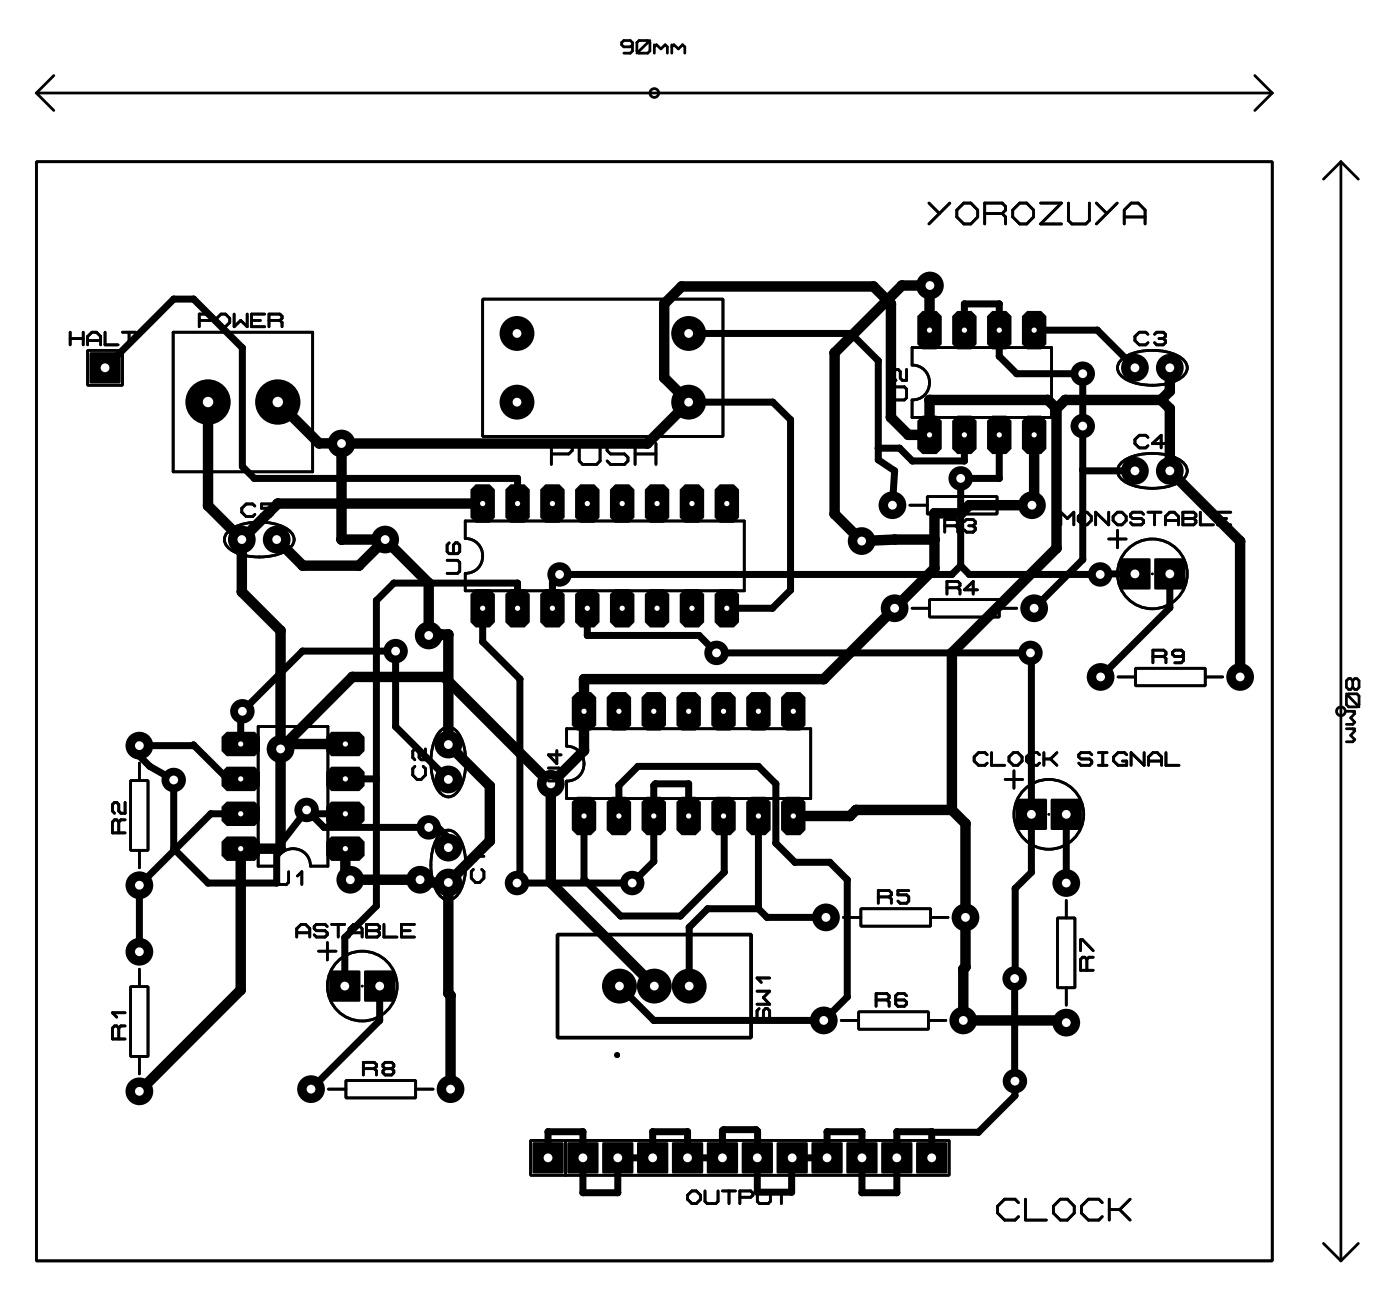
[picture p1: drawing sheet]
<svg xmlns="http://www.w3.org/2000/svg" width="102mm" height="95mm" viewBox="0 0 102 95" stroke-linecap="round" stroke-linejoin="round" font-family="sans-serif">
<g fill="#000">
<path d="M6.5 25.7h2.3v2.2h-2.3z" fill-rule="evenodd"/>
<path d="M34.6 35.2h1.1l.3 .4v2.1l-.3 .3h-1.1l-.3-.3v-2.1z" fill-rule="evenodd"/>
<path d="M37.2 35.2h1l.4 .4v2.1l-.4 .3h-1l-.4-.3v-2.1z" fill-rule="evenodd"/>
<path d="M39.7 35.2h1l.4 .4v2.1l-.4 .3h-1l-.4-.3v-2.1z" fill-rule="evenodd"/>
<path d="M42.3 35.2h1l.4 .4v2.1l-.4 .3h-1l-.4-.3v-2.1z" fill-rule="evenodd"/>
<path d="M44.8 35.2h1l.4 .4v2.1l-.4 .3h-1l-.4-.3v-2.1z" fill-rule="evenodd"/>
<path d="M47.3 35.2h1.1l.3 .4v2.1l-.3 .3h-1.1l-.3-.3v-2.1z" fill-rule="evenodd"/>
<path d="M49.9 35.2h1l.4 .4v2.1l-.4 .3h-1l-.4-.3v-2.1z" fill-rule="evenodd"/>
<path d="M52.4 35.2h1l.4 .4v2.1l-.4 .3h-1l-.4-.3v-2.1z" fill-rule="evenodd"/>
<path d="M67.2 30.2h1l.4 .4v2.1l-.4 .3h-1l-.4-.3v-2.1z" fill-rule="evenodd"/>
<path d="M67.2 22.6h1l.4 .4v2l-.4 .4h-1l-.4-.4v-2z" fill-rule="evenodd"/>
<path d="M69.7 30.2h1l.4 .4v2.1l-.4 .3h-1l-.4-.3v-2.1z" fill-rule="evenodd"/>
<path d="M69.3 23l.4-.4h1l.4 .4v2l-.4 .4h-1l-.4-.4z" fill-rule="evenodd"/>
<path d="M71.9 30.6l.4-.4h1l.4 .4v2.1l-.4 .3h-1l-.4-.3z" fill-rule="evenodd"/>
<path d="M72.3 22.6h1l.4 .4v2l-.4 .4h-1l-.4-.4v-2z" fill-rule="evenodd"/>
<path d="M74.8 30.2h1l.4 .4v2.1l-.4 .3h-1l-.4-.3v-2.1z" fill-rule="evenodd"/>
<path d="M74.4 23l.4-.4h1l.4 .4v2l-.4 .4h-1l-.4-.4z" fill-rule="evenodd"/>
<path d="M16.1 53.6l.4-.3h2l.4 .3v1.1l-.4 .3h-2l-.4-.3z" fill-rule="evenodd"/>
<path d="M16.5 55.8h2l.4 .4v1l-.4 .4h-2l-.4-.4v-1z" fill-rule="evenodd"/>
<path d="M16.1 58.7l.4-.4h2l.4 .4v1l-.4 .4h-2l-.4-.4z" fill-rule="evenodd"/>
<path d="M23.7 58.7l.4-.4h2.1l.3 .4v1l-.3 .4h-2.1l-.4-.4z" fill-rule="evenodd"/>
<path d="M24.1 55.8h2.1l.3 .4v1l-.3 .4h-2.1l-.4-.4v-1z" fill-rule="evenodd"/>
<path d="M23.7 53.6l.4-.3h2.1l.3 .3v1.1l-.3 .3h-2.1l-.4-.3z" fill-rule="evenodd"/>
<path d="M34.6 42.9h1.1l.3 .3v2.1l-.3 .4h-1.1l-.3-.4v-2.1z" fill-rule="evenodd"/>
<path d="M37.2 42.9h1l.4 .3v2.1l-.4 .4h-1l-.4-.4v-2.1z" fill-rule="evenodd"/>
<path d="M39.7 42.9h1l.4 .3v2.1l-.4 .4h-1l-.4-.4v-2.1z" fill-rule="evenodd"/>
<path d="M42 58h1l.4 .4v2l-.4 .4h-1l-.4-.4v-2z" fill-rule="evenodd"/>
<path d="M42 50.4h1l.4 .3v2.1l-.4 .4h-1l-.4-.4v-2.1z" fill-rule="evenodd"/>
<path d="M42.3 42.9h1l.4 .3v2.1l-.4 .4h-1l-.4-.4v-2.1z" fill-rule="evenodd"/>
<path d="M44.6 58h1l.4 .4v2l-.4 .4h-1l-.4-.4v-2z" fill-rule="evenodd"/>
<path d="M44.6 50.4h1l.4 .3v2.1l-.4 .4h-1l-.4-.4v-2.1z" fill-rule="evenodd"/>
<path d="M44.8 42.9h1l.4 .3v2.1l-.4 .4h-1l-.4-.4v-2.1z" fill-rule="evenodd"/>
<path d="M47.1 58h1l.4 .4v2l-.4 .4h-1l-.4-.4v-2z" fill-rule="evenodd"/>
<path d="M47.1 50.4h1l.4 .3v2.1l-.4 .4h-1l-.4-.4v-2.1z" fill-rule="evenodd"/>
<path d="M47.3 42.9h1.1l.3 .3v2.1l-.3 .4h-1.1l-.3-.4v-2.1z" fill-rule="evenodd"/>
<path d="M49.6 58h1.1l.3 .4v2l-.3 .4h-1.1l-.3-.4v-2z" fill-rule="evenodd"/>
<path d="M49.6 50.4h1.1l.3 .3v2.1l-.3 .4h-1.1l-.3-.4v-2.1z" fill-rule="evenodd"/>
<path d="M49.9 42.9h1l.4 .3v2.1l-.4 .4h-1l-.4-.4v-2.1z" fill-rule="evenodd"/>
<path d="M52.2 58h1l.4 .4v2l-.4 .4h-1l-.4-.4v-2z" fill-rule="evenodd"/>
<path d="M52.2 50.4h1l.4 .3v2.1l-.4 .4h-1l-.4-.4v-2.1z" fill-rule="evenodd"/>
<path d="M52.4 42.9h1l.4 .3v2.1l-.4 .4h-1l-.4-.4v-2.1z" fill-rule="evenodd"/>
<path d="M54.7 58h1l.4 .4v2l-.4 .4h-1l-.4-.4v-2z" fill-rule="evenodd"/>
<path d="M54.7 50.4h1l.4 .3v2.1l-.4 .4h-1l-.4-.4v-2.1z" fill-rule="evenodd"/>
<path d="M57.3 58h1l.4 .4v2l-.4 .4h-1l-.4-.4v-2z" fill-rule="evenodd"/>
<path d="M57.3 50.4h1l.4 .3v2.1l-.4 .4h-1l-.4-.4v-2.1z" fill-rule="evenodd"/>
<path d="M74 58.2h2.2v2.2h-2.2z" fill-rule="evenodd"/>
<path d="M76.5 58.2h2.3v2.2h-2.3z" fill-rule="evenodd"/>
<path d="M81.5 40.7h2.3v2.2h-2.3z" fill-rule="evenodd"/>
<path d="M84.1 40.7h2.2v2.2h-2.2z" fill-rule="evenodd"/>
<path d="M16.1 61.3l.4-.4h2l.4 .4v1l-.4 .4h-2l-.4-.4z" fill-rule="evenodd"/>
<path d="M23.7 61.3l.4-.4h2.1l.3 .4v1l-.3 .4h-2.1l-.4-.4z" fill-rule="evenodd"/>
<path d="M24 70.7h2.2v2.2h-2.2z" fill-rule="evenodd"/>
<path d="M26.5 70.7h2.3v2.2h-2.3z" fill-rule="evenodd"/>
<path d="M38.8 83.2h2.2v2.2h-2.2z" fill-rule="evenodd"/>
<path d="M41.3 83.2h2.3v2.2h-2.3z" fill-rule="evenodd"/>
<path d="M43.9 83.2h2.2v2.2h-2.2z" fill-rule="evenodd"/>
<path d="M46.4 83.2h2.2v2.2h-2.2z" fill-rule="evenodd"/>
<path d="M49 83.2h2.2v2.2h-2.2z" fill-rule="evenodd"/>
<path d="M51.5 83.2h2.2v2.2h-2.2z" fill-rule="evenodd"/>
<path d="M54 83.2h2.3v2.2h-2.3z" fill-rule="evenodd"/>
<path d="M56.6 83.2h2.2v2.2h-2.2z" fill-rule="evenodd"/>
<path d="M59.1 83.2h2.2v2.2h-2.2z" fill-rule="evenodd"/>
<path d="M61.7 83.2h2.2v2.2h-2.2z" fill-rule="evenodd"/>
<path d="M64.2 83.2h2.2v2.2h-2.2z" fill-rule="evenodd"/>
<path d="M66.7 83.2h2.3v2.2h-2.3z" fill-rule="evenodd"/>
<circle cx="12.6" cy="21.8" r=".25"/>
<circle cx="14.1" cy="21.8" r=".25"/>
<circle cx="15.1" cy="29.3" r="1.65"/>
<circle cx="15.1" cy="36.8" r=".38"/>
<circle cx="17.6" cy="39.3" r="1.01"/>
<circle cx="17.6" cy="25.3" r=".25"/>
<circle cx="17.6" cy="33.9" r=".25"/>
<circle cx="18.5" cy="34.8" r=".25"/>
<circle cx="20.1" cy="39.3" r="1.01"/>
<circle cx="20.2" cy="29.3" r="1.65"/>
<circle cx="20.2" cy="36.6" r=".38"/>
<circle cx="23.2" cy="32.3" r=".38"/>
<circle cx="24.9" cy="32.3" r="1.01"/>
<circle cx="24.9" cy="39.3" r=".38"/>
<circle cx="24.9" cy="32.3" r=".38"/>
<circle cx="28" cy="39.3" r="1.01"/>
<circle cx="37.6" cy="24.3" r="1.27"/>
<circle cx="37.6" cy="29.3" r="1.27"/>
<circle cx="37.7" cy="34.8" r=".25"/>
<circle cx="47.1" cy="32.3" r=".38"/>
<circle cx="48.4" cy="22.1" r=".38"/>
<circle cx="48.4" cy="27.5" r=".38"/>
<circle cx="49.6" cy="20.8" r=".38"/>
<circle cx="50.1" cy="24.3" r="1.27"/>
<circle cx="50.1" cy="29.3" r="1.27"/>
<circle cx="56.3" cy="29.3" r=".25"/>
<circle cx="57.6" cy="30.5" r=".25"/>
<circle cx="60.8" cy="37.4" r=".38"/>
<circle cx="60.8" cy="25.7" r=".38"/>
<circle cx="62" cy="24.3" r=".25"/>
<circle cx="62.7" cy="39.4" r="1.01"/>
<circle cx="63.6" cy="20.8" r=".38"/>
<circle cx="64" cy="33.5" r=".25"/>
<circle cx="64" cy="32.6" r=".25"/>
<circle cx="64" cy="26.3" r=".25"/>
<circle cx="64.9" cy="30.4" r=".38"/>
<circle cx="64.9" cy="22.1" r=".38"/>
<circle cx="65" cy="36.8" r="1.01"/>
<circle cx="65.1" cy="39.3" r=".38"/>
<circle cx="65.1" cy="34.3" r=".25"/>
<circle cx="65.5" cy="32.6" r=".25"/>
<circle cx="65.7" cy="20.8" r=".38"/>
<circle cx="66.1" cy="31.6" r=".38"/>
<circle cx="66.4" cy="33.5" r=".25"/>
<circle cx="67.7" cy="29.1" r=".38"/>
<circle cx="67.7" cy="20.8" r=".38"/>
<circle cx="67.7" cy="20.8" r="1.01"/>
<circle cx="68" cy="39.3" r=".38"/>
<circle cx="68" cy="37.4" r=".38"/>
<circle cx="70" cy="34.8" r=".89"/>
<circle cx="70" cy="37.4" r=".38"/>
<circle cx="70.2" cy="22.1" r=".25"/>
<circle cx="70.2" cy="33.5" r=".25"/>
<circle cx="70.6" cy="36.8" r=".38"/>
<circle cx="72.8" cy="22.1" r=".25"/>
<circle cx="72.8" cy="34.8" r=".25"/>
<circle cx="72.8" cy="25.9" r=".25"/>
<circle cx="74" cy="27.2" r=".25"/>
<circle cx="75.1" cy="36.8" r="1.01"/>
<circle cx="75.3" cy="36.6" r=".38"/>
<circle cx="76.3" cy="29.1" r=".38"/>
<circle cx="76.9" cy="29.7" r=".38"/>
<circle cx="76.9" cy="39.9" r=".38"/>
<circle cx="77.6" cy="29.1" r=".38"/>
<circle cx="78.8" cy="27.2" r=".89"/>
<circle cx="78.8" cy="31" r=".89"/>
<circle cx="78.8" cy="34.2" r=".25"/>
<circle cx="78.9" cy="34.3" r=".25"/>
<circle cx="79.9" cy="24" r=".25"/>
<circle cx="82.6" cy="34.3" r="1.01"/>
<circle cx="82.6" cy="26.8" r="1.01"/>
<circle cx="84.5" cy="29.1" r=".38"/>
<circle cx="85.2" cy="26.8" r="1.01"/>
<circle cx="85.2" cy="34.3" r="1.01"/>
<circle cx="85.2" cy="28.5" r=".38"/>
<circle cx="85.2" cy="29.7" r=".38"/>
<circle cx="90.3" cy="39.4" r=".38"/>
<circle cx="10.1" cy="54.3" r="1.01"/>
<circle cx="10.1" cy="55" r=".25"/>
<circle cx="10.9" cy="55.8" r=".25"/>
<circle cx="12.6" cy="56.8" r=".89"/>
<circle cx="14" cy="54.3" r=".25"/>
<circle cx="14.1" cy="54.2" r=".25"/>
<circle cx="15.3" cy="59.2" r=".25"/>
<circle cx="16.6" cy="56.7" r=".25"/>
<circle cx="17.5" cy="51.9" r=".25"/>
<circle cx="17.6" cy="43.1" r=".38"/>
<circle cx="17.6" cy="51.8" r=".89"/>
<circle cx="20.4" cy="54.5" r="1.01"/>
<circle cx="20.4" cy="45.9" r=".38"/>
<circle cx="20.8" cy="54.1" r=".38"/>
<circle cx="22" cy="47.4" r=".25"/>
<circle cx="22" cy="41.2" r=".38"/>
<circle cx="22.3" cy="59" r=".89"/>
<circle cx="22.6" cy="59.2" r=".25"/>
<circle cx="25.7" cy="49.3" r=".38"/>
<circle cx="26.1" cy="41.2" r=".38"/>
<circle cx="27.4" cy="43.7" r=".25"/>
<circle cx="27.4" cy="56.7" r=".25"/>
<circle cx="28.7" cy="42.4" r=".25"/>
<circle cx="28.8" cy="47.4" r=".89"/>
<circle cx="28.8" cy="52.9" r=".25"/>
<circle cx="31.2" cy="46.3" r="1.01"/>
<circle cx="31.2" cy="42.4" r=".38"/>
<circle cx="32" cy="46.2" r=".38"/>
<circle cx="32.1" cy="46.2" r=".38"/>
<circle cx="32.3" cy="49.3" r=".38"/>
<circle cx="32.6" cy="54.2" r="1.01"/>
<circle cx="32.6" cy="56.7" r="1.01"/>
<circle cx="32.6" cy="46.2" r=".38"/>
<circle cx="35.1" cy="46.7" r=".25"/>
<circle cx="35.7" cy="57.2" r=".38"/>
<circle cx="37.7" cy="42.4" r=".25"/>
<circle cx="37.9" cy="49.4" r=".25"/>
<circle cx="40.1" cy="57.1" r="1.01"/>
<circle cx="40.2" cy="42.3" r=".25"/>
<circle cx="40.7" cy="41.8" r=".89"/>
<circle cx="42.5" cy="54.6" r=".38"/>
<circle cx="42.5" cy="49.4" r=".38"/>
<circle cx="42.8" cy="46.2" r=".25"/>
<circle cx="45.1" cy="57.2" r=".25"/>
<circle cx="46.5" cy="55.8" r=".25"/>
<circle cx="47.6" cy="57.2" r=".25"/>
<circle cx="47.7" cy="57" r=".25"/>
<circle cx="50.1" cy="57" r=".25"/>
<circle cx="50.9" cy="46.2" r=".25"/>
<circle cx="52.2" cy="47.5" r=".89"/>
<circle cx="52.7" cy="59.4" r=".25"/>
<circle cx="55.2" cy="55.8" r=".25"/>
<circle cx="56.2" cy="44.3" r=".25"/>
<circle cx="56.5" cy="57" r=".25"/>
<circle cx="57.6" cy="42.9" r=".25"/>
<circle cx="60" cy="49.4" r=".38"/>
<circle cx="61.9" cy="59.4" r=".38"/>
<circle cx="62.3" cy="58.9" r=".38"/>
<circle cx="65.1" cy="44.3" r="1.01"/>
<circle cx="68" cy="41.4" r=".38"/>
<circle cx="69.3" cy="58.9" r=".38"/>
<circle cx="69.3" cy="47.5" r=".38"/>
<circle cx="69.3" cy="41.8" r=".25"/>
<circle cx="70" cy="41.2" r=".25"/>
<circle cx="70.3" cy="59.9" r=".38"/>
<circle cx="70.6" cy="41.8" r=".25"/>
<circle cx="75" cy="47.5" r=".89"/>
<circle cx="75.1" cy="47.6" r=".25"/>
<circle cx="75.3" cy="44.3" r="1.01"/>
<circle cx="78.8" cy="40.7" r=".25"/>
<circle cx="80.1" cy="41.8" r=".89"/>
<circle cx="80.1" cy="49.3" r="1.01"/>
<circle cx="80.1" cy="41.8" r=".25"/>
<circle cx="85.2" cy="44.2" r=".25"/>
<circle cx="90.3" cy="49.3" r="1.01"/>
<circle cx="10.1" cy="64.4" r="1.01"/>
<circle cx="10.1" cy="69.3" r="1.01"/>
<circle cx="10.1" cy="79.4" r="1.01"/>
<circle cx="12.6" cy="61.8" r=".25"/>
<circle cx="15.1" cy="64.3" r=".25"/>
<circle cx="17.5" cy="72" r=".38"/>
<circle cx="20.1" cy="64.3" r=".25"/>
<circle cx="20.1" cy="61.8" r=".25"/>
<circle cx="20.4" cy="61.8" r=".38"/>
<circle cx="22.6" cy="79.3" r="1.01"/>
<circle cx="23.6" cy="60.2" r=".25"/>
<circle cx="25.1" cy="68.2" r=".25"/>
<circle cx="25.1" cy="63.7" r=".38"/>
<circle cx="25.5" cy="64" r="1.01"/>
<circle cx="27.4" cy="65.9" r=".25"/>
<circle cx="27.6" cy="74.3" r=".25"/>
<circle cx="30.6" cy="64" r="1.01"/>
<circle cx="30.8" cy="64.2" r=".38"/>
<circle cx="31.2" cy="60.2" r=".89"/>
<circle cx="31.2" cy="60.2" r=".76"/>
<circle cx="31.9" cy="60.2" r=".25"/>
<circle cx="32.6" cy="64.2" r="1.01"/>
<circle cx="32.6" cy="61.7" r="1.01"/>
<circle cx="32.6" cy="72.3" r=".38"/>
<circle cx="32.6" cy="61" r=".25"/>
<circle cx="32.8" cy="79.3" r="1.01"/>
<circle cx="32.8" cy="72.4" r=".38"/>
<circle cx="35.7" cy="61.2" r=".38"/>
<circle cx="37.6" cy="64.3" r=".89"/>
<circle cx="37.9" cy="64.1" r=".25"/>
<circle cx="40.1" cy="64.2" r=".38"/>
<circle cx="42.5" cy="64" r=".25"/>
<circle cx="45.1" cy="71.8" r="1.27"/>
<circle cx="45.2" cy="66.7" r=".25"/>
<circle cx="46" cy="64.3" r=".25"/>
<circle cx="46" cy="64.3" r=".89"/>
<circle cx="47.6" cy="74.3" r=".25"/>
<circle cx="47.6" cy="62.7" r=".25"/>
<circle cx="47.6" cy="71.8" r="1.27"/>
<circle cx="49.5" cy="66.7" r=".25"/>
<circle cx="50.2" cy="71.8" r="1.27"/>
<circle cx="50.2" cy="67.5" r=".25"/>
<circle cx="51.5" cy="66.1" r=".25"/>
<circle cx="52.7" cy="63.5" r=".25"/>
<circle cx="55.2" cy="66.1" r=".25"/>
<circle cx="55.9" cy="66.8" r=".25"/>
<circle cx="56.5" cy="61.4" r=".25"/>
<circle cx="57.9" cy="62.8" r=".25"/>
<circle cx="60" cy="74.3" r="1.01"/>
<circle cx="60.1" cy="66.8" r="1.01"/>
<circle cx="60.4" cy="62.8" r=".25"/>
<circle cx="61.7" cy="64" r=".25"/>
<circle cx="61.7" cy="72.6" r=".25"/>
<circle cx="70.1" cy="74.3" r="1.01"/>
<circle cx="70.1" cy="70.5" r=".38"/>
<circle cx="70.3" cy="66.8" r="1.01"/>
<circle cx="70.3" cy="70.4" r=".38"/>
<circle cx="73.9" cy="71.2" r=".89"/>
<circle cx="73.9" cy="78.7" r=".25"/>
<circle cx="73.9" cy="78.7" r=".89"/>
<circle cx="73.9" cy="79.7" r=".25"/>
<circle cx="73.9" cy="64.7" r=".25"/>
<circle cx="73.9" cy="71.2" r=".25"/>
<circle cx="75.1" cy="63.5" r=".25"/>
<circle cx="77.5" cy="74.3" r=".38"/>
<circle cx="77.6" cy="64.3" r="1.01"/>
<circle cx="77.6" cy="74.4" r="1.01"/>
<circle cx="39.9" cy="82.4" r=".25"/>
<circle cx="42.5" cy="86.8" r=".25"/>
<circle cx="42.5" cy="82.4" r=".25"/>
<circle cx="45" cy="86.8" r=".25"/>
<circle cx="45" cy="84.3" r=".25"/>
<circle cx="47.5" cy="84.3" r=".25"/>
<circle cx="47.5" cy="82.4" r=".25"/>
<circle cx="50.1" cy="82.4" r=".25"/>
<circle cx="50.1" cy="84.3" r=".25"/>
<circle cx="52.6" cy="82.3" r=".25"/>
<circle cx="52.7" cy="82.2" r=".25"/>
<circle cx="55.1" cy="82.2" r=".25"/>
<circle cx="55.2" cy="86.8" r=".25"/>
<circle cx="55.2" cy="82.3" r=".25"/>
<circle cx="55.2" cy="84.3" r=".25"/>
<circle cx="57.7" cy="84.3" r=".25"/>
<circle cx="57.7" cy="86.8" r=".25"/>
<circle cx="60.2" cy="84.3" r=".25"/>
<circle cx="60.2" cy="82.4" r=".25"/>
<circle cx="62.8" cy="82.4" r=".25"/>
<circle cx="62.8" cy="86.8" r=".25"/>
<circle cx="65.3" cy="82.4" r=".25"/>
<circle cx="65.3" cy="86.8" r=".25"/>
<circle cx="67.9" cy="82.4" r=".25"/>
<circle cx="71.3" cy="82.4" r=".25"/>
</g>
<g fill="none" stroke="#000" stroke-width=".2">
<path d="M2.6 11.8h90v80h-90zM67.6 14.8l.8 .7M69.2 14.8l-1.6 1.5M69.7 15.3l.5-.5h.5l.5 .5v.5l-.5 .5h-.5l-.5-.5zM71.7 15.5h1.3M73 15.5l.2-.2v-.3l-.2-.2h-1.3v1.5M73 15.5l.2 .3v.5M74.3 14.8h.5l.5 .5v.5l-.5 .5h-.5l-.6-.5v-.5zM75.8 14.8h1.5l-1.5 1.5h1.5M77.8 14.8v1.2l.3 .3h1l.2-.3v-1.2M79.8 14.8l.8 .7M81.4 14.8l-1.6 1.5"/>
<path d="M81.9 16.3v-1l.5-.5h.5l.5 .5v1M81.9 15.8h1.5M5.1 24.6h1M5.1 24.2v.9M6.1 24.2v.9M6.4 25.5h2.5v2.5h-2.5zM6.4 25.1v-.6l.3-.3h.3l.3 .3v.6M6.4 24.8h.9M7.6 24.2v.9h1M8.9 24.2h1M9.4 24.2v.9M12.6 24.2h10.2v10.1h-10.2z"/>
<path d="M14.5 23.3h.8l.2-.1v-.2l-.2-.1h-.8v.9M15.8 23.2l.3-.3h.3l.3 .3v.3l-.3 .3h-.3l-.3-.3zM16.7 38.6a4.2 4.2 0 0 1 4.4 0 .78 .78 0 0 1 0 1.3 4.2 4.2 0 0 1-4.4 0 .78 .78 0 0 1 0-1.3zM17 22.9v.9l.5-.5 .5 .5v-.9M18.3 23.3h.7M18.6 36.8l-.2-.1h-.5l-.3 .3v.3l.3 .3h.5l.2-.2M19.3 22.9h-1v.9h1M19.6 23.3h.8M19.8 36.7h-.8v.3h.7l.1 .1v.3l-.1 .2h-.5l-.2-.2M20.4 23.3l.1-.1v-.2l-.1-.1h-.8v.9M20.4 23.3l.1 .2v.3M32.7 39.5l-.1 .2v.4l.1 .2h.6l.2-.2v-.4l-.2-.2h-.1l-.2 .2v.6"/>
<path d="M33.9 37.9h20.3v5.1h-20.3v-1.3a1.27 1.27 0 0 0 1.2-1.2 1.27 1.27 0 0 0-1.2-1.3zM35.1 21.8h17.5v10h-17.5zM40.1 33h1.3l.3-.2v-.3l-.3-.2h-1.3v1.5M42.2 32.3v1.2l.2 .3h1l.3-.3v-1.2M45.7 32.5l-.2-.2h-1l-.3 .2v.3l.3 .2h1l.2 .3v.2l-.2 .3h-1l-.3-.3M46.2 33h1.6M46.2 32.3v1.5M47.8 32.3v1.5M65.1 28.2h.8l.1 .1v.6l-.1 .2h-.8M66 26.9v.8h-.3l-.1-.2v-.5l-.2-.1h-.2l-.1 .1v.5l.1 .2M66.3 36.8h1.2M66.4 25.3h10.2v5.1h-10.2v-1.3a1.27 1.27 0 0 0 1.3-1.3 1.27 1.27 0 0 0-1.3-1.2z"/>
<path d="M67.5 36.1h5.1v1.3h-5.1zM68.8 38.3h.8M69.6 38.3l.1-.2v-.1l-.1-.2h-.8v.9M69.6 38.3l.1 .1v.3M70.2 38l.2-.2h.5l.1 .2v.1l-.1 .2M70.5 38.3h.4M70.9 38.3l.1 .1v.2l-.1 .1h-.5l-.2-.1M72.6 36.8h1.3M77.2 38.2v-.9l.5 .4 .5-.4v.9M78.5 37.6l.3-.3h.4l.3 .3v.3l-.3 .3h-.4l-.3-.3zM80.7 39.2h1.3M80.7 37.3v.9l-.9-.9v.9"/>
<path d="M81.1 37.6l.3-.3h.3l.3 .3v.3l-.3 .3h-.3l-.3-.3zM81.4 38.6v1.3M81.7 26.1a4.2 4.2 0 0 1 4.4 0 .78 .78 0 0 1 0 1.3 4.2 4.2 0 0 1-4.4 0 .78 .78 0 0 1 0-1.3zM81.7 33.6a4.2 4.2 0 0 1 4.4 0 .78 .78 0 0 1 0 1.3 4.2 4.2 0 0 1-4.4 0 .78 .78 0 0 1 0-1.3zM83.3 37.4l-.2-.1h-.6l-.2 .1v.2l.2 .1h.6l.2 .2v.1l-.2 .2h-.6l-.2-.2M83.6 24.3l-.2-.1h-.4l-.4 .3v.3l.4 .3h.4l.2-.2M83.6 31.8l-.2-.1h-.4l-.4 .3v.3l.4 .3h.4l.2-.2M83.6 37.3h.9M84.1 24.3l.1-.1h.5l.2 .1v.2l-.2 .1M84.1 37.3v.9M84.4 24.6h.3M84.7 24.6l.2 .2v.1l-.2 .2h-.5l-.1-.2"/>
<path d="M84.9 38.2v-.6l.3-.3h.3l.3 .3v.6M84.9 32.3h-1l.7-.6v.9M84.9 37.9h.9M86.1 37.3h.8l.2 .1v.2l-.2 .1 .2 .2v.1l-.2 .2h-.8zM86.1 37.7h.8M87.4 37.3v.9h1M88.7 37.7h.6M89.6 37.3h-.9v.9h.9M8.6 59.8l-.1-.1h-.2l-.1 .1v.8h.9M8.6 59.8v.8M9.1 58.4v.8h-.3l-.2-.2v-.4l-.1-.2h-.2l-.1 .2v.4l.1 .2M9.1 59.7h-.3l-.2 .1"/>
<path d="M9.5 56.8h1.3v5.1h-1.3zM10.1 55.5v1.3M18.8 52.9h5.1v10.1h-1.3a1.27 1.27 0 0 0-1.3-1.2 1.27 1.27 0 0 0-1.2 1.2h-1.3zM30.2 55.8l-.1 .1v.5l.3 .3h.3l.3-.3v-.5l-.2-.1M31 54.5v.8h-.3l-.2-.2v-.4l-.1-.2h-.2l-.1 .2v.4l.1 .2M32 53.3a.78 .78 0 0 1 1.3 0 4.2 4.2 0 0 1 0 4.4 .78 .78 0 0 1-1.3 0 4.2 4.2 0 0 1 0-4.4zM32.6 40.8h.7l.2 .1v.7l-.2 .1h-.7M39.9 55.9h.8l.2 .2v.6l-.2 .1h-.8M40.5 54.6v1l-.6-.7h1M41.3 53h17.7v5.1h-17.7v-1.3a1.27 1.27 0 0 0 1.2-1.2 1.27 1.27 0 0 0-1.2-1.3zM66.4 44.3h1.3M67.7 43.6h5.1v1.3h-5.1z"/>
<path d="M69 42.8h.7M69.7 42.8l.2-.2v-.1l-.2-.2h-.7v.9M69.7 42.8l.2 .1v.3M71.2 42.9h-1l.7-.6v.9M71.9 54.9l-.2-.1h-.4l-.4 .3v.3l.4 .3h.4l.2-.2M72.2 54.8v.9h1M72.8 44.3h1.2M73.2 56.7h1.3M73.5 55.1l.3-.3h.3l.3 .3v.3l-.3 .3h-.3l-.3-.3zM73.8 56.1v1.3M75.7 54.9l-.2-.1h-.4l-.4 .3v.3l.4 .3h.4l.2-.2M76 54.8v.9"/>
<path d="M76 55.2h.5M76.4 59.3h.1M76.5 55.2l.5 .5M77 54.8l-.5 .4M79.5 54.9l-.2-.1h-.6l-.1 .1v.2l.1 .1h.6l.2 .2v.1l-.2 .2h-.6l-.1-.2M80 55.7h.6M80 54.8h.6M80.3 54.8v.9M81.4 49.3h1.3M82 54.9l-.1-.1h-.5l-.3 .3v.3l.3 .3h.6v-.3h-.3M82.7 48.6h5.1v1.3h-5.1zM83.3 54.8v.9l-.9-.9v.9"/>
<path d="M83.6 55.7v-.6l.4-.3h.3l.3 .3v.6M83.6 55.4h1M83.9 41.8h.1M84 47.8h.7M84.7 47.8l.2-.2v-.1l-.2-.2h-.7v.9M84.7 47.8l.2 .1v.3M84.9 54.8v.9h1M86.2 47.6l-.2 .2h-.5l-.1-.2v-.1l.1-.2h.5l.2 .2v.6l-.2 .1h-.5M87.8 49.3h1.2M8.6 74.8l-.1-.1h-.2l-.1 .1v.8h.9M8.6 74.8v.8M9.1 74.7h-.3l-.2 .1"/>
<path d="M9.1 73.7h-.9l.3 .3M9.5 71.8h1.3v5.1h-1.3zM10.1 61.9v1.3M10.1 70.5v1.3M10.1 76.9v1.3M20.1 63.4v.8l.1 .2h.7l.1-.2v-.8M21.6 68.2v-.6l.3-.3h.3l.4 .3v.6M21.6 67.9h1M21.7 63.8l.3-.4v1M23.2 69.2h1.3M23.8 67.4l-.1-.1h-.7l-.1 .1v.2l.1 .1h.7l.1 .2v.1l-.1 .2h-.7l-.1-.2M23.8 68.6v1.3"/>
<path d="M23.9 79.3h1.3M24.1 67.3h1M24.6 67.3v.9M25.2 78.6h5.1v1.3h-5.1zM25.4 68.2v-.6l.3-.3h.4l.3 .3v.6M25.4 67.9h1M26.4 71.8h.1M26.5 77.8h.7M26.7 67.3h.8l.1 .1v.2l-.1 .1 .1 .2v.1l-.1 .2h-.8zM26.7 67.7h.8M27.2 77.8l.2-.2v-.1l-.2-.2h-.7v.9M27.2 77.8l.2 .1v.3"/>
<path d="M28 67.3v.9h.9M28 77.8l-.1-.2v-.1l.1-.2h.5l.2 .2v.1l-.2 .2M28 77.8h.5M28 77.8l-.1 .1v.2l.1 .1h.5l.2-.1v-.2l-.2-.1M29.2 67.7h.7M30.2 67.3h-1v.9h1M30.3 79.3h1.2M32 60.8a.78 .78 0 0 1 1.3 0 4.2 4.2 0 0 1 0 4.4 .78 .78 0 0 1-1.3 0 4.2 4.2 0 0 1 0-4.4zM34.5 63.3l-.2 .1v.5l.3 .3h.3l.3-.3v-.5l-.1-.1M35.2 62.3h-.9l.3 .3M55.1 72.1h.9l-.4 .5 .4 .5h-.9M55.3 73.4l-.2 .2v.6l.2 .2h.1l.2-.2v-.6l.1-.2h.2l.1 .2v.6l-.1 .2"/>
<path d="M56 71.2h-.9l.3 .3M61.3 74.3h1.2M61.4 66.8h1.3M62.5 73.6h5.1v1.3h-5.1zM62.7 66.1h5.1v1.3h-5.1zM63.8 72.8h.8M64 65.3h.7M64.6 72.8l.1-.2v-.1l-.1-.2h-.8v.9M64.6 72.8l.1 .1v.3M64.7 65.3l.2-.2v-.1l-.2-.2h-.7v.9M64.7 65.3l.2 .1v.3M66 72.5l-.1-.2h-.5l-.2 .2v.6l.2 .1h.5l.1-.1v-.2l-.1-.1h-.7"/>
<path d="M66.2 64.8h-.8v.3h.6l.2 .2v.3l-.2 .1h-.5l-.1-.1M67.6 74.3h1.3M67.8 66.8h1.2M77 66.8h1.3v5.1h-1.3zM77.6 65.5v1.3M77.6 71.9v1.3M78.7 69.2v-.8h.1l.8 .8M79.1 69.8l-.1-.1h-.2l-.1 .1v.8h.9M79.1 69.8v.8M79.6 69.7h-.3l-.2 .1M38.6 83h30.5v2.5h-30.5zM41.2 83v2.5"/>
<path d="M50.1 87l.3-.3h.3l.3 .3v.3l-.3 .3h-.3l-.3-.3zM51.3 86.7v.7l.2 .2h.6l.2-.2v-.7M52.6 86.7h1M53.1 86.7v.9M53.9 87.1h.8l.1-.1v-.2l-.1-.1h-.8v.9M55.1 86.7v.7l.2 .2h.6l.2-.2v-.7M56.4 86.7h1M56.9 86.7v.9M74.2 87.5l-.3-.2h-.7l-.6 .5v.5l.6 .5h.7l.3-.3M74.7 87.3v1.5h1.5M76.7 87.8l.5-.5h.5l.5 .5v.5l-.5 .5h-.5l-.5-.5zM80.3 87.5l-.3-.2h-.7l-.6 .5v.5l.6 .5h.7l.3-.3"/>
<path d="M80.8 87.3v1.5M80.8 88h.7M81.5 88l.8 .8M82.3 87.3l-.8 .7"/>
<circle cx="76.4" cy="59.3" r="2.54"/>
<circle cx="83.9" cy="41.8" r="2.54"/>
<circle cx="26.4" cy="71.8" r="2.54"/>
</g>
<g fill="none" stroke="#000" stroke-width=".25">
<path d="M40.6 68h14.1v7.5h-14.1z"/>
<circle cx="44.9" cy="76.8" r=".09"/>
</g>
<g fill="none" stroke="#000" stroke-width=".51">
<path d="M7.6 26.8l5-5h1.5l3.5 3.5v8.6l.9 .9h19.2v1.8M50.1 24.3h11.9l2 2v7.2l1.1 .8-.1 2.5M50.1 29.3h6.2l1.3 1.2v12.4l-1.4 1.4h-3.3M70.2 24v-1.9h2.6v3.8l1.2 1.3h4.8v13.5l-3.5 3.6M70.2 31.6v1.9h-3.8l-.9-.9h-1.5M72.8 31.6v3.2h-2.8v6.4M75.3 24h4.6l2.7 2.8M78.8 34.2l.1 .1h3.7M17.5 56.7h-.9l-2.5-2.5-4 .1v.7l.8 .8 1.7 1v5l2.5 2.5h5v-2.5l2.2-2.9 1.3 1.3h8.3l.7 .8v.7M17.5 54.1v-2.2l4.5-4.5h6.8v5.5l3.8 3.8M17.5 59.2h-2.2l-5.2 5.2v4.9M22.6 59.2h2.5"/>
<path d="M25.1 56.7h2.3M35.1 44.3v2.4l2.8 2.7v14.7l-.3 .2h8.4l1.6-1.6v-5.5l.1-.2h2.4v2.4M37.7 44.3v-1.9h-9l-1.3 1.3v22.2l-2.3 2.3v3.6M42.5 59.4v4.6l2.7 2.7h4.3l3.2-3.2v-4.1M42.8 44.3v1.9h8.1l1.3 1.3h22.8l.1 .1v15.9l-1.2 1.2v15l-2.7 2.7h-3.4M45.1 59.4v-2.2l1.4-1.4h8.7l1.3 1.2v4.4l1.4 1.4h2.5l1.3 1.2v8.6l-1.7 1.7h-12.4l-2.5-2.5M55.2 59.4v6.7M70 41.2l.6 .6h12M70 41.2l-.7 .6h-28.6l-.5 .5v2M77.6 59.3v5M85.2 41.8v2.4l-5.1 5.1M27.6 71.8v2.5l-5 5"/>
<path d="M55.2 66.1h-3.7l-1.3 1.4v4.3M55.2 66.1l.7 .7h4.2M67.8 82.4h-2.5v4.4h-2.5v-4.4h-2.6v1.9h-2.5l-.1 2.5h-2.5l.1-4.5-.2-.1h-2.3l-.1 .1v2h-2.5v-1.9h-2.6v1.9h-2.5v2.5h-2.6v-4.4h-2.5v1.9M67.8 82.4v1.9"/>
</g>
<g fill="none" stroke="#000" stroke-width=".76">
<path d="M15.1 29.3v7.5l2.5 2.5M17.6 39.3v3.8l2.8 2.8v15.9h-2.9v10.2l-7.4 7.4M20.1 39.3l1.9 1.9h4.1l1.9-1.9M20.2 29.3l3 3h23.9l3-3-1.7-1.8v-5.4l1.2-1.3h14l1.3 1.3v8.3l1.2 1.2h1.6v-2.5h8.6l.6 .6M24.9 32.3v7h3.1M28 39.3l3.2 3.1v3.8h1.4v8l3.1 3v4l-3.1 3M35.1 36.6h-14.9l-2.6 2.7M67.7 24v-3.2h-2l-4.9 4.9v11.7l1.9 2 2.4-.1h2.9M75.3 31.6v5l-.2 .2h-4.5l-.6 .6h-2v4l-8 8h-17.5v5.2l-2.4 2.4M76.9 29.7v10.2l-7.6 7.6v11.4M84.5 29.1l.7 .6v4.6l5.1 5.1v9.9M84.5 29.1h-6.9l-.7 .6"/>
<path d="M85.2 26.8v1.7l-.7 .6M25.1 54.1h-4.3l-.4 .4 5.3-5.2h6.6l7.8 7.7M40.1 57v7.2l7.5 7.6M69.3 58.9h-7l-.4 .5h-4.1M69.3 58.9l1 1v10.5l-.2 .1v3.8h7.4l.1 .1M25.1 61.8v1.9l.4 .3h5.1l.2 .2h1.8M32.6 64.2v8.1l.2 .1v6.9"/>
</g>
<g fill="#000">
<circle cx="45" cy="84.3" r=".25"/>
<circle cx="47.5" cy="84.3" r=".25"/>
<circle cx="50.1" cy="84.3" r=".25"/>
<circle cx="57.7" cy="84.3" r=".25"/>
<circle cx="60.2" cy="84.3" r=".25"/>
</g>
<circle cx="31.2" cy="60.2" r=".32" fill="#fff"/>
<circle cx="78.8" cy="27.2" r=".76" fill="#000"/>
<circle cx="78.8" cy="27.2" r=".32" fill="#fff"/>
<circle cx="78.8" cy="31" r=".76" fill="#000"/>
<circle cx="78.8" cy="31" r=".32" fill="#fff"/>
<circle cx="75" cy="47.5" r=".76" fill="#000"/>
<circle cx="75" cy="47.5" r=".32" fill="#fff"/>
<circle cx="52.2" cy="47.5" r=".76" fill="#000"/>
<circle cx="52.2" cy="47.5" r=".32" fill="#fff"/>
<circle cx="80.1" cy="41.8" r=".76" fill="#000"/>
<circle cx="80.1" cy="41.8" r=".32" fill="#fff"/>
<circle cx="40.7" cy="41.8" r=".76" fill="#000"/>
<circle cx="40.7" cy="41.8" r=".32" fill="#fff"/>
<circle cx="70" cy="34.8" r=".76" fill="#000"/>
<circle cx="70" cy="34.8" r=".32" fill="#fff"/>
<circle cx="28" cy="39.3" r=".89" fill="#000"/>
<circle cx="28" cy="39.3" r=".32" fill="#fff"/>
<circle cx="31.2" cy="46.3" r=".89" fill="#000"/>
<circle cx="31.2" cy="46.2" r=".32" fill="#fff"/>
<circle cx="25.5" cy="64" r=".89" fill="#000"/>
<circle cx="25.5" cy="64" r=".32" fill="#fff"/>
<circle cx="24.9" cy="32.3" r=".89" fill="#000"/>
<circle cx="24.9" cy="32.3" r=".32" fill="#fff"/>
<circle cx="30.6" cy="64" r=".89" fill="#000"/>
<circle cx="30.6" cy="64" r=".32" fill="#fff"/>
<circle cx="67.7" cy="20.8" r=".89" fill="#000"/>
<circle cx="67.7" cy="20.8" r=".32" fill="#fff"/>
<circle cx="62.7" cy="39.4" r=".89" fill="#000"/>
<circle cx="62.7" cy="39.4" r=".32" fill="#fff"/>
<circle cx="22.3" cy="59" r=".76" fill="#000"/>
<circle cx="22.3" cy="58.9" r=".32" fill="#fff"/>
<circle cx="12.6" cy="56.8" r=".76" fill="#000"/>
<circle cx="12.6" cy="56.8" r=".32" fill="#fff"/>
<circle cx="20.4" cy="54.5" r=".89" fill="#000"/>
<circle cx="20.4" cy="54.5" r=".32" fill="#fff"/>
<circle cx="17.6" cy="51.8" r=".76" fill="#000"/>
<circle cx="17.6" cy="51.8" r=".32" fill="#fff"/>
<circle cx="28.8" cy="47.4" r=".76" fill="#000"/>
<circle cx="28.8" cy="47.4" r=".32" fill="#fff"/>
<circle cx="40.1" cy="57.1" r=".89" fill="#000"/>
<circle cx="40.1" cy="57" r=".32" fill="#fff"/>
<circle cx="37.6" cy="64.3" r=".76" fill="#000"/>
<circle cx="37.6" cy="64.3" r=".32" fill="#fff"/>
<circle cx="46" cy="64.3" r=".76" fill="#000"/>
<circle cx="46" cy="64.3" r=".32" fill="#fff"/>
<circle cx="73.9" cy="71.2" r=".76" fill="#000"/>
<circle cx="73.9" cy="71.2" r=".32" fill="#fff"/>
<circle cx="73.9" cy="78.7" r=".76" fill="#000"/>
<circle cx="73.9" cy="78.7" r=".32" fill="#fff"/>
<circle cx="15.1" cy="29.3" r="1.52" fill="#000"/>
<circle cx="15.1" cy="29.3" r=".38" fill="#fff"/>
<circle cx="20.2" cy="29.3" r="1.52" fill="#000"/>
<circle cx="20.2" cy="29.3" r=".38" fill="#fff"/>
<path d="M24.2 61h1.9l.3 .3v.9l-.3 .3h-1.9l-.3-.3v-.9z" fill-rule="evenodd" fill="#000"/>
<circle cx="25.1" cy="61.8" r=".19" fill="#fff"/>
<path d="M24.2 58.5h1.9l.3 .3v.9l-.3 .3h-1.9l-.3-.3v-.9z" fill-rule="evenodd" fill="#000"/>
<circle cx="25.1" cy="59.2" r=".19" fill="#fff"/>
<path d="M24.2 55.9h1.9l.3 .3v.9l-.3 .3h-1.9l-.3-.3v-.9z" fill-rule="evenodd" fill="#000"/>
<circle cx="25.1" cy="56.7" r=".19" fill="#fff"/>
<path d="M24.2 53.4h1.9l.3 .3v.9l-.3 .3h-1.9l-.3-.3v-.9z" fill-rule="evenodd" fill="#000"/>
<circle cx="25.1" cy="54.1" r=".19" fill="#fff"/>
<path d="M16.6 53.4h1.9l.3 .3v.9l-.3 .3h-1.9l-.3-.3v-.9z" fill-rule="evenodd" fill="#000"/>
<circle cx="17.5" cy="54.1" r=".19" fill="#fff"/>
<path d="M16.6 55.9h1.9l.3 .3v.9l-.3 .3h-1.9l-.3-.3v-.9z" fill-rule="evenodd" fill="#000"/>
<circle cx="17.5" cy="56.7" r=".19" fill="#fff"/>
<path d="M16.6 58.5h1.9l.3 .3v.9l-.3 .3h-1.9l-.3-.3v-.9z" fill-rule="evenodd" fill="#000"/>
<circle cx="17.5" cy="59.2" r=".19" fill="#fff"/>
<path d="M16.6 61h1.9l.3 .3v.9l-.3 .3h-1.9l-.3-.3v-.9z" fill-rule="evenodd" fill="#000"/>
<circle cx="17.5" cy="61.8" r=".19" fill="#fff"/>
<circle cx="10.1" cy="79.4" r=".89" fill="#000"/>
<circle cx="10.1" cy="79.4" r=".32" fill="#fff"/>
<circle cx="10.1" cy="69.3" r=".89" fill="#000"/>
<circle cx="10.1" cy="69.3" r=".32" fill="#fff"/>
<circle cx="10.1" cy="64.4" r=".89" fill="#000"/>
<circle cx="10.1" cy="64.4" r=".32" fill="#fff"/>
<circle cx="10.1" cy="54.3" r=".89" fill="#000"/>
<circle cx="10.1" cy="54.3" r=".32" fill="#fff"/>
<circle cx="32.6" cy="61.7" r=".89" fill="#000"/>
<circle cx="32.6" cy="61.7" r=".32" fill="#fff"/>
<circle cx="32.6" cy="64.2" r=".89" fill="#000"/>
<circle cx="32.6" cy="64.2" r=".32" fill="#fff"/>
<circle cx="32.6" cy="56.7" r=".89" fill="#000"/>
<circle cx="32.6" cy="56.7" r=".32" fill="#fff"/>
<circle cx="32.6" cy="54.2" r=".89" fill="#000"/>
<circle cx="32.6" cy="54.2" r=".32" fill="#fff"/>
<path d="M67.2 30.4h.9l.3 .3v1.9l-.3 .3h-.9l-.3-.3v-1.9z" fill-rule="evenodd" fill="#000"/>
<circle cx="67.7" cy="31.6" r=".19" fill="#fff"/>
<path d="M69.8 30.4h.9l.3 .3v1.9l-.3 .3h-.9l-.3-.3v-1.9z" fill-rule="evenodd" fill="#000"/>
<circle cx="70.2" cy="31.6" r=".19" fill="#fff"/>
<path d="M72.3 30.4h.9l.3 .3v1.9l-.3 .3h-.9l-.3-.3v-1.9z" fill-rule="evenodd" fill="#000"/>
<circle cx="72.8" cy="31.6" r=".19" fill="#fff"/>
<path d="M74.8 30.4h1l.3 .3v1.9l-.3 .3h-1l-.3-.3v-1.9z" fill-rule="evenodd" fill="#000"/>
<circle cx="75.3" cy="31.6" r=".19" fill="#fff"/>
<path d="M74.8 22.8h1l.3 .3v1.9l-.3 .3h-1l-.3-.3v-1.9z" fill-rule="evenodd" fill="#000"/>
<circle cx="75.3" cy="24" r=".19" fill="#fff"/>
<path d="M72.3 22.8h.9l.3 .3v1.9l-.3 .3h-.9l-.3-.3v-1.9z" fill-rule="evenodd" fill="#000"/>
<circle cx="72.8" cy="24" r=".19" fill="#fff"/>
<path d="M69.8 22.8h.9l.3 .3v1.9l-.3 .3h-.9l-.3-.3v-1.9z" fill-rule="evenodd" fill="#000"/>
<circle cx="70.2" cy="24" r=".19" fill="#fff"/>
<path d="M67.2 22.8h.9l.3 .3v1.9l-.3 .3h-.9l-.3-.3v-1.9z" fill-rule="evenodd" fill="#000"/>
<circle cx="67.7" cy="24" r=".19" fill="#fff"/>
<circle cx="75.1" cy="36.8" r=".89" fill="#000"/>
<circle cx="75.1" cy="36.8" r=".32" fill="#fff"/>
<circle cx="65" cy="36.8" r=".89" fill="#000"/>
<circle cx="65" cy="36.8" r=".32" fill="#fff"/>
<circle cx="65.1" cy="44.3" r=".89" fill="#000"/>
<circle cx="65.1" cy="44.3" r=".32" fill="#fff"/>
<circle cx="75.3" cy="44.3" r=".89" fill="#000"/>
<circle cx="75.3" cy="44.3" r=".32" fill="#fff"/>
<circle cx="82.6" cy="26.8" r=".89" fill="#000"/>
<circle cx="82.6" cy="26.8" r=".32" fill="#fff"/>
<circle cx="85.2" cy="26.8" r=".89" fill="#000"/>
<circle cx="85.2" cy="26.8" r=".32" fill="#fff"/>
<circle cx="82.6" cy="34.3" r=".89" fill="#000"/>
<circle cx="82.6" cy="34.3" r=".32" fill="#fff"/>
<circle cx="85.2" cy="34.3" r=".89" fill="#000"/>
<circle cx="85.2" cy="34.3" r=".32" fill="#fff"/>
<circle cx="17.6" cy="39.3" r=".89" fill="#000"/>
<circle cx="17.6" cy="39.3" r=".32" fill="#fff"/>
<circle cx="20.1" cy="39.3" r=".89" fill="#000"/>
<circle cx="20.1" cy="39.3" r=".32" fill="#fff"/>
<path d="M24.1 70.8h2v2h-2z" fill="#000"/>
<circle cx="25.1" cy="71.8" r=".32" fill="#fff"/>
<path d="M26.6 70.8h2.1v2h-2.1z" fill="#000"/>
<circle cx="27.6" cy="71.8" r=".32" fill="#fff"/>
<circle cx="22.6" cy="79.3" r=".89" fill="#000"/>
<circle cx="22.6" cy="79.3" r=".32" fill="#fff"/>
<circle cx="32.8" cy="79.3" r=".89" fill="#000"/>
<circle cx="32.8" cy="79.3" r=".32" fill="#fff"/>
<path d="M81.6 40.8h2.1v2h-2.1z" fill="#000"/>
<circle cx="82.6" cy="41.8" r=".32" fill="#fff"/>
<path d="M84.2 40.8h2v2h-2z" fill="#000"/>
<circle cx="85.2" cy="41.8" r=".32" fill="#fff"/>
<circle cx="80.1" cy="49.3" r=".89" fill="#000"/>
<circle cx="80.1" cy="49.3" r=".32" fill="#fff"/>
<circle cx="90.3" cy="49.3" r=".89" fill="#000"/>
<circle cx="90.3" cy="49.3" r=".32" fill="#fff"/>
<path d="M42.1 58.1h.9l.3 .3v2l-.3 .3h-.9l-.3-.3v-2z" fill-rule="evenodd" fill="#000"/>
<circle cx="42.5" cy="59.4" r=".19" fill="#fff"/>
<path d="M44.6 58.1h.9l.3 .3v2l-.3 .3h-.9l-.3-.3v-2z" fill-rule="evenodd" fill="#000"/>
<circle cx="45.1" cy="59.4" r=".19" fill="#fff"/>
<path d="M47.1 58.1h1l.3 .3v2l-.3 .3h-1l-.3-.3v-2z" fill-rule="evenodd" fill="#000"/>
<circle cx="47.6" cy="59.4" r=".19" fill="#fff"/>
<path d="M49.7 58.1h.9l.3 .3v2l-.3 .3h-.9l-.3-.3v-2z" fill-rule="evenodd" fill="#000"/>
<circle cx="50.1" cy="59.4" r=".19" fill="#fff"/>
<path d="M52.2 58.1h.9l.3 .3v2l-.3 .3h-.9l-.3-.3v-2z" fill-rule="evenodd" fill="#000"/>
<circle cx="52.7" cy="59.4" r=".19" fill="#fff"/>
<path d="M54.8 58.1h.9l.3 .3v2l-.3 .3h-.9l-.3-.3v-2z" fill-rule="evenodd" fill="#000"/>
<circle cx="55.2" cy="59.4" r=".19" fill="#fff"/>
<path d="M57.3 58.1h.9l.3 .3v2l-.3 .3h-.9l-.3-.3v-2z" fill-rule="evenodd" fill="#000"/>
<circle cx="57.8" cy="59.4" r=".19" fill="#fff"/>
<path d="M57.3 50.5h.9l.3 .3v1.9l-.3 .3h-.9l-.3-.3v-1.9z" fill-rule="evenodd" fill="#000"/>
<circle cx="57.8" cy="51.8" r=".19" fill="#fff"/>
<path d="M54.8 50.5h.9l.3 .3v1.9l-.3 .3h-.9l-.3-.3v-1.9z" fill-rule="evenodd" fill="#000"/>
<circle cx="55.2" cy="51.8" r=".19" fill="#fff"/>
<path d="M52.2 50.5h.9l.3 .3v1.9l-.3 .3h-.9l-.3-.3v-1.9z" fill-rule="evenodd" fill="#000"/>
<circle cx="52.7" cy="51.8" r=".19" fill="#fff"/>
<path d="M49.7 50.5h.9l.3 .3v1.9l-.3 .3h-.9l-.3-.3v-1.9z" fill-rule="evenodd" fill="#000"/>
<circle cx="50.1" cy="51.8" r=".19" fill="#fff"/>
<path d="M47.1 50.5h1l.3 .3v1.9l-.3 .3h-1l-.3-.3v-1.9z" fill-rule="evenodd" fill="#000"/>
<circle cx="47.6" cy="51.8" r=".19" fill="#fff"/>
<path d="M44.6 50.5h.9l.3 .3v1.9l-.3 .3h-.9l-.3-.3v-1.9z" fill-rule="evenodd" fill="#000"/>
<circle cx="45.1" cy="51.8" r=".19" fill="#fff"/>
<path d="M42.1 50.5h.9l.3 .3v1.9l-.3 .3h-.9l-.3-.3v-1.9z" fill-rule="evenodd" fill="#000"/>
<circle cx="42.5" cy="51.8" r=".19" fill="#fff"/>
<path d="M34.7 43h.9l.3 .3v1.9l-.3 .3h-.9l-.3-.3v-1.9z" fill-rule="evenodd" fill="#000"/>
<circle cx="35.1" cy="44.3" r=".19" fill="#fff"/>
<path d="M37.2 43h.9l.3 .3v1.9l-.3 .3h-.9l-.3-.3v-1.9z" fill-rule="evenodd" fill="#000"/>
<circle cx="37.7" cy="44.3" r=".19" fill="#fff"/>
<path d="M39.8 43h.9l.3 .3v1.9l-.3 .3h-.9l-.3-.3v-1.9z" fill-rule="evenodd" fill="#000"/>
<circle cx="40.2" cy="44.3" r=".19" fill="#fff"/>
<path d="M42.3 43h.9l.3 .3v1.9l-.3 .3h-.9l-.3-.3v-1.9z" fill-rule="evenodd" fill="#000"/>
<circle cx="42.8" cy="44.3" r=".19" fill="#fff"/>
<path d="M44.8 43h1l.3 .3v1.9l-.3 .3h-1l-.3-.3v-1.9z" fill-rule="evenodd" fill="#000"/>
<circle cx="45.3" cy="44.3" r=".19" fill="#fff"/>
<path d="M47.4 43h.9l.3 .3v1.9l-.3 .3h-.9l-.3-.3v-1.9z" fill-rule="evenodd" fill="#000"/>
<circle cx="47.8" cy="44.3" r=".19" fill="#fff"/>
<path d="M49.9 43h.9l.3 .3v1.9l-.3 .3h-.9l-.3-.3v-1.9z" fill-rule="evenodd" fill="#000"/>
<circle cx="50.4" cy="44.3" r=".19" fill="#fff"/>
<path d="M52.5 43h.9l.3 .3v1.9l-.3 .3h-.9l-.3-.3v-1.9z" fill-rule="evenodd" fill="#000"/>
<circle cx="52.9" cy="44.3" r=".19" fill="#fff"/>
<path d="M52.5 35.4h.9l.3 .3v1.9l-.3 .3h-.9l-.3-.3v-1.9z" fill-rule="evenodd" fill="#000"/>
<circle cx="52.9" cy="36.6" r=".19" fill="#fff"/>
<path d="M49.9 35.4h.9l.3 .3v1.9l-.3 .3h-.9l-.3-.3v-1.9z" fill-rule="evenodd" fill="#000"/>
<circle cx="50.4" cy="36.6" r=".19" fill="#fff"/>
<path d="M47.4 35.4h.9l.3 .3v1.9l-.3 .3h-.9l-.3-.3v-1.9z" fill-rule="evenodd" fill="#000"/>
<circle cx="47.8" cy="36.6" r=".19" fill="#fff"/>
<path d="M44.8 35.4h1l.3 .3v1.9l-.3 .3h-1l-.3-.3v-1.9z" fill-rule="evenodd" fill="#000"/>
<circle cx="45.3" cy="36.6" r=".19" fill="#fff"/>
<path d="M42.3 35.4h.9l.3 .3v1.9l-.3 .3h-.9l-.3-.3v-1.9z" fill-rule="evenodd" fill="#000"/>
<circle cx="42.8" cy="36.6" r=".19" fill="#fff"/>
<path d="M39.8 35.4h.9l.3 .3v1.9l-.3 .3h-.9l-.3-.3v-1.9z" fill-rule="evenodd" fill="#000"/>
<circle cx="40.2" cy="36.6" r=".19" fill="#fff"/>
<path d="M37.2 35.4h.9l.3 .3v1.9l-.3 .3h-.9l-.3-.3v-1.9z" fill-rule="evenodd" fill="#000"/>
<circle cx="37.7" cy="36.6" r=".19" fill="#fff"/>
<path d="M34.7 35.4h.9l.3 .3v1.9l-.3 .3h-.9l-.3-.3v-1.9z" fill-rule="evenodd" fill="#000"/>
<circle cx="35.1" cy="36.6" r=".19" fill="#fff"/>
<circle cx="45.1" cy="71.8" r="1.14" fill="#000"/>
<circle cx="45.1" cy="71.8" r=".32" fill="#fff"/>
<circle cx="47.6" cy="71.8" r="1.14" fill="#000"/>
<circle cx="47.6" cy="71.8" r=".32" fill="#fff"/>
<circle cx="50.2" cy="71.8" r="1.14" fill="#000"/>
<circle cx="50.2" cy="71.8" r=".32" fill="#fff"/>
<path d="M74.1 58.3h2v2h-2z" fill="#000"/>
<circle cx="75.1" cy="59.3" r=".32" fill="#fff"/>
<path d="M76.6 58.3h2.1v2h-2.1z" fill="#000"/>
<circle cx="77.6" cy="59.3" r=".32" fill="#fff"/>
<circle cx="60.1" cy="66.8" r=".89" fill="#000"/>
<circle cx="60.1" cy="66.8" r=".32" fill="#fff"/>
<circle cx="70.3" cy="66.8" r=".89" fill="#000"/>
<circle cx="70.3" cy="66.8" r=".32" fill="#fff"/>
<circle cx="60" cy="74.3" r=".89" fill="#000"/>
<circle cx="60" cy="74.3" r=".32" fill="#fff"/>
<circle cx="70.1" cy="74.3" r=".89" fill="#000"/>
<circle cx="70.1" cy="74.3" r=".32" fill="#fff"/>
<circle cx="77.6" cy="64.3" r=".89" fill="#000"/>
<circle cx="77.6" cy="64.3" r=".32" fill="#fff"/>
<circle cx="77.6" cy="74.4" r=".89" fill="#000"/>
<circle cx="77.6" cy="74.4" r=".32" fill="#fff"/>
<path d="M6.6 25.8h2.1v2h-2.1z" fill="#000"/>
<circle cx="7.6" cy="26.8" r=".32" fill="#fff"/>
<circle cx="37.6" cy="29.3" r="1.14" fill="#000"/>
<circle cx="37.6" cy="29.3" r=".32" fill="#fff"/>
<circle cx="37.6" cy="24.3" r="1.14" fill="#000"/>
<circle cx="37.6" cy="24.3" r=".32" fill="#fff"/>
<circle cx="50.1" cy="29.3" r="1.14" fill="#000"/>
<circle cx="50.1" cy="29.3" r=".32" fill="#fff"/>
<circle cx="50.1" cy="24.3" r="1.14" fill="#000"/>
<circle cx="50.1" cy="24.3" r=".32" fill="#fff"/>
<path d="M38.9 83.3h2v2h-2z" fill="#000"/>
<circle cx="39.9" cy="84.3" r=".32" fill="#fff"/>
<path d="M41.4 83.3h2.1v2h-2.1z" fill="#000"/>
<circle cx="42.4" cy="84.3" r=".32" fill="#fff"/>
<path d="M44 83.3h2v2h-2z" fill="#000"/>
<circle cx="45" cy="84.3" r=".32" fill="#fff"/>
<path d="M46.5 83.3h2v2h-2z" fill="#000"/>
<circle cx="47.5" cy="84.3" r=".32" fill="#fff"/>
<path d="M49.1 83.3h2v2h-2z" fill="#000"/>
<circle cx="50.1" cy="84.3" r=".32" fill="#fff"/>
<path d="M51.6 83.3h2v2h-2z" fill="#000"/>
<circle cx="52.6" cy="84.3" r=".32" fill="#fff"/>
<path d="M54.1 83.3h2.1v2h-2.1z" fill="#000"/>
<circle cx="55.1" cy="84.3" r=".32" fill="#fff"/>
<path d="M56.7 83.3h2v2h-2z" fill="#000"/>
<circle cx="57.7" cy="84.3" r=".32" fill="#fff"/>
<path d="M59.2 83.3h2v2h-2z" fill="#000"/>
<circle cx="60.2" cy="84.3" r=".32" fill="#fff"/>
<path d="M61.8 83.3h2v2h-2z" fill="#000"/>
<circle cx="62.8" cy="84.3" r=".32" fill="#fff"/>
<path d="M64.3 83.3h2v2h-2z" fill="#000"/>
<circle cx="65.3" cy="84.3" r=".32" fill="#fff"/>
<path d="M66.8 83.3h2.1v2h-2.1z" fill="#000"/>
<circle cx="67.8" cy="84.3" r=".32" fill="#fff"/>
<g fill="none" stroke="#000" stroke-width=".2">
<path d="M2.6 11.8h90v80h-90zM2.6 6.8h90M2.6 6.8l1.3 1.2M3.9 5.5l-1.3 1.3M46.1 3.3l-.2 .1h-.5l-.1-.1v-.2l.1-.2h.5l.2 .2v.6l-.2 .2h-.5M46.4 3.1l.1-.2h.7l.1 .2v.6l-.1 .2h-.7l-.1-.2zM47.3 2.9l-.9 1M47.6 3.3v.6M47.6 3.4l.2-.1 .3 .3 .3-.3 .2 .1v.5M48.9 3.3v.6M48.9 3.4l.2-.1 .3 .3 .3-.3 .2 .1v.5M67.6 14.8l.8 .7"/>
<path d="M69.2 14.8l-1.6 1.5M69.7 15.3l.5-.5h.5l.5 .5v.5l-.5 .5h-.5l-.5-.5zM71.7 15.5h1.3M73 15.5l.2-.2v-.3l-.2-.2h-1.3v1.5M73 15.5l.2 .3v.5M74.3 14.8h.5l.5 .5v.5l-.5 .5h-.5l-.6-.5v-.5zM75.8 14.8h1.5l-1.5 1.5h1.5M77.8 14.8v1.2l.3 .3h1l.2-.3v-1.2M79.8 14.8l.8 .7M81.4 14.8l-1.6 1.5M81.9 16.3v-1l.5-.5h.5l.5 .5v1M81.9 15.8h1.5"/>
<path d="M91.4 5.5l1.2 1.3M92.6 6.8l-1.2 1.2M97.6 11.8l1.3 1.2M97.6 11.8v80M97.6 11.8l-1.2 1.2M5.1 24.6h1M5.1 24.2v.9M6.1 24.2v.9M6.4 25.5h2.5v2.5h-2.5zM6.4 25.1v-.6l.3-.3h.3l.3 .3v.6M6.4 24.8h.9M7.6 24.2v.9h1"/>
<path d="M8.9 24.2h1M9.4 24.2v.9M12.6 24.2h10.2v10.1h-10.2zM14.5 23.3h.8l.2-.1v-.2l-.2-.1h-.8v.9M15.8 23.2l.3-.3h.3l.3 .3v.3l-.3 .3h-.3l-.3-.3zM16.7 38.6a4.2 4.2 0 0 1 4.4 0 .78 .78 0 0 1 0 1.3 4.2 4.2 0 0 1-4.4 0 .78 .78 0 0 1 0-1.3zM17 22.9v.9l.5-.5 .5 .5v-.9M18.3 23.3h.7M18.6 36.8l-.2-.1h-.5l-.3 .3v.3l.3 .3h.5l.2-.2M19.3 22.9h-1v.9h1M19.6 23.3h.8M19.8 36.7h-.8v.3h.7l.1 .1v.3l-.1 .2h-.5l-.2-.2"/>
<path d="M20.4 23.3l.1-.1v-.2l-.1-.1h-.8v.9M20.4 23.3l.1 .2v.3M32.7 39.5l-.1 .2v.4l.1 .2h.6l.2-.2v-.4l-.2-.2h-.1l-.2 .2v.6M33.9 37.9h20.3v5.1h-20.3v-1.3a1.27 1.27 0 0 0 1.2-1.2 1.27 1.27 0 0 0-1.2-1.3zM35.1 21.8h17.5v10h-17.5zM40.1 33h1.3l.3-.2v-.3l-.3-.2h-1.3v1.5M42.2 32.3v1.2l.2 .3h1l.3-.3v-1.2M45.7 32.5l-.2-.2h-1l-.3 .2v.3l.3 .2h1l.2 .3v.2l-.2 .3h-1l-.3-.3M46.2 33h1.6M46.2 32.3v1.5M47.8 32.3v1.5M65.1 28.2h.8l.1 .1v.6l-.1 .2h-.8"/>
<path d="M66 26.9v.8h-.3l-.1-.2v-.5l-.2-.1h-.2l-.1 .1v.5l.1 .2M66.3 36.8h1.2M66.4 25.3h10.2v5.1h-10.2v-1.3a1.27 1.27 0 0 0 1.3-1.3 1.27 1.27 0 0 0-1.3-1.2zM67.5 36.1h5.1v1.3h-5.1zM68.8 38.3h.8M69.6 38.3l.1-.2v-.1l-.1-.2h-.8v.9M69.6 38.3l.1 .1v.3M70.2 38l.2-.2h.5l.1 .2v.1l-.1 .2M70.5 38.3h.4M70.9 38.3l.1 .1v.2l-.1 .1h-.5l-.2-.1M72.6 36.8h1.3M77.2 38.2v-.9l.5 .4 .5-.4v.9"/>
<path d="M78.5 37.6l.3-.3h.4l.3 .3v.3l-.3 .3h-.4l-.3-.3zM80.7 39.2h1.3M80.7 37.3v.9l-.9-.9v.9M81.1 37.6l.3-.3h.3l.3 .3v.3l-.3 .3h-.3l-.3-.3zM81.4 38.6v1.3M81.7 26.1a4.2 4.2 0 0 1 4.4 0 .78 .78 0 0 1 0 1.3 4.2 4.2 0 0 1-4.4 0 .78 .78 0 0 1 0-1.3zM81.7 33.6a4.2 4.2 0 0 1 4.4 0 .78 .78 0 0 1 0 1.3 4.2 4.2 0 0 1-4.4 0 .78 .78 0 0 1 0-1.3zM83.3 37.4l-.2-.1h-.6l-.2 .1v.2l.2 .1h.6l.2 .2v.1l-.2 .2h-.6l-.2-.2M83.6 24.3l-.2-.1h-.4l-.4 .3v.3l.4 .3h.4l.2-.2M83.6 31.8l-.2-.1h-.4l-.4 .3v.3l.4 .3h.4l.2-.2M83.6 37.3h.9M84.1 24.3l.1-.1h.5l.2 .1v.2l-.2 .1"/>
<path d="M84.1 37.3v.9M84.4 24.6h.3M84.7 24.6l.2 .2v.1l-.2 .2h-.5l-.1-.2M84.9 38.2v-.6l.3-.3h.3l.3 .3v.6M84.9 32.3h-1l.7-.6v.9M84.9 37.9h.9M86.1 37.3h.8l.2 .1v.2l-.2 .1 .2 .2v.1l-.2 .2h-.8zM86.1 37.7h.8M87.4 37.3v.9h1M88.7 37.7h.6M89.6 37.3h-.9v.9h.9M8.6 59.8l-.1-.1h-.2l-.1 .1v.8h.9"/>
<path d="M8.6 59.8v.8M9.1 58.4v.8h-.3l-.2-.2v-.4l-.1-.2h-.2l-.1 .2v.4l.1 .2M9.1 59.7h-.3l-.2 .1M9.5 56.8h1.3v5.1h-1.3zM10.1 55.5v1.3M18.8 52.9h5.1v10.1h-1.3a1.27 1.27 0 0 0-1.3-1.2 1.27 1.27 0 0 0-1.2 1.2h-1.3zM30.2 55.8l-.1 .1v.5l.3 .3h.3l.3-.3v-.5l-.2-.1M31 54.5v.8h-.3l-.2-.2v-.4l-.1-.2h-.2l-.1 .2v.4l.1 .2M32 53.3a.78 .78 0 0 1 1.3 0 4.2 4.2 0 0 1 0 4.4 .78 .78 0 0 1-1.3 0 4.2 4.2 0 0 1 0-4.4zM32.6 40.8h.7l.2 .1v.7l-.2 .1h-.7M39.9 55.9h.8l.2 .2v.6l-.2 .1h-.8M40.5 54.6v1l-.6-.7h1"/>
<path d="M41.3 53h17.7v5.1h-17.7v-1.3a1.27 1.27 0 0 0 1.2-1.2 1.27 1.27 0 0 0-1.2-1.3zM66.4 44.3h1.3M67.7 43.6h5.1v1.3h-5.1zM69 42.8h.7M69.7 42.8l.2-.2v-.1l-.2-.2h-.7v.9M69.7 42.8l.2 .1v.3M71.2 42.9h-1l.7-.6v.9M71.9 54.9l-.2-.1h-.4l-.4 .3v.3l.4 .3h.4l.2-.2M72.2 54.8v.9h1M72.8 44.3h1.2M73.2 56.7h1.3M73.5 55.1l.3-.3h.3l.3 .3v.3l-.3 .3h-.3l-.3-.3z"/>
<path d="M73.8 56.1v1.3M75.7 54.9l-.2-.1h-.4l-.4 .3v.3l.4 .3h.4l.2-.2M76 54.8v.9M76 55.2h.5M76.4 59.3h.1M76.5 55.2l.5 .5M77 54.8l-.5 .4M79.5 54.9l-.2-.1h-.6l-.1 .1v.2l.1 .1h.6l.2 .2v.1l-.2 .2h-.6l-.1-.2M80 55.7h.6M80 54.8h.6M80.3 54.8v.9M81.4 49.3h1.3"/>
<path d="M82 54.9l-.1-.1h-.5l-.3 .3v.3l.3 .3h.6v-.3h-.3M82.7 48.6h5.1v1.3h-5.1zM83.3 54.8v.9l-.9-.9v.9M83.6 55.7v-.6l.4-.3h.3l.3 .3v.6M83.6 55.4h1M83.9 41.8h.1M84 47.8h.7M84.7 47.8l.2-.2v-.1l-.2-.2h-.7v.9M84.7 47.8l.2 .1v.3M84.9 54.8v.9h1M86.2 47.6l-.2 .2h-.5l-.1-.2v-.1l.1-.2h.5l.2 .2v.6l-.2 .1h-.5M87.8 49.3h1.2"/>
<path d="M98 53h.7M98 50.7l.2-.2h.6l.2 .2v.6l-.2 .1h-.6l-.2-.1zM98 50.5l1 .9M98 51.8h.7M98.5 49.5l.2-.1h.1l.2 .1v.5l-.2 .2h-.1l-.2-.2M98.5 49.5l-.1-.1h-.2l-.2 .1v.5l.2 .2h.2l.1-.2M98.5 49.5v.5M98.5 51.8l.2 .1-.3 .3 .3 .4-.2 .1h-.5M98.5 53l.2 .2-.3 .3 .3 .3-.2 .2h-.5M8.6 74.8l-.1-.1h-.2l-.1 .1v.8h.9M8.6 74.8v.8M9.1 74.7h-.3l-.2 .1"/>
<path d="M9.1 73.7h-.9l.3 .3M9.5 71.8h1.3v5.1h-1.3zM10.1 61.9v1.3M10.1 70.5v1.3M10.1 76.9v1.3M20.1 63.4v.8l.1 .2h.7l.1-.2v-.8M21.6 68.2v-.6l.3-.3h.3l.4 .3v.6M21.6 67.9h1M21.7 63.8l.3-.4v1M23.2 69.2h1.3M23.8 67.4l-.1-.1h-.7l-.1 .1v.2l.1 .1h.7l.1 .2v.1l-.1 .2h-.7l-.1-.2M23.8 68.6v1.3"/>
<path d="M23.9 79.3h1.3M24.1 67.3h1M24.6 67.3v.9M25.2 78.6h5.1v1.3h-5.1zM25.4 68.2v-.6l.3-.3h.4l.3 .3v.6M25.4 67.9h1M26.4 71.8h.1M26.5 77.8h.7M26.7 67.3h.8l.1 .1v.2l-.1 .1 .1 .2v.1l-.1 .2h-.8zM26.7 67.7h.8M27.2 77.8l.2-.2v-.1l-.2-.2h-.7v.9M27.2 77.8l.2 .1v.3"/>
<path d="M28 67.3v.9h.9M28 77.8l-.1-.2v-.1l.1-.2h.5l.2 .2v.1l-.2 .2M28 77.8h.5M28 77.8l-.1 .1v.2l.1 .1h.5l.2-.1v-.2l-.2-.1M29.2 67.7h.7M30.2 67.3h-1v.9h1M30.3 79.3h1.2M32 60.8a.78 .78 0 0 1 1.3 0 4.2 4.2 0 0 1 0 4.4 .78 .78 0 0 1-1.3 0 4.2 4.2 0 0 1 0-4.4zM34.5 63.3l-.2 .1v.5l.3 .3h.3l.3-.3v-.5l-.1-.1M35.2 62.3h-.9l.3 .3M55.1 72.1h.9l-.4 .5 .4 .5h-.9M55.3 73.4l-.2 .2v.6l.2 .2h.1l.2-.2v-.6l.1-.2h.2l.1 .2v.6l-.1 .2"/>
<path d="M56 71.2h-.9l.3 .3M61.3 74.3h1.2M61.4 66.8h1.3M62.5 73.6h5.1v1.3h-5.1zM62.7 66.1h5.1v1.3h-5.1zM63.8 72.8h.8M64 65.3h.7M64.6 72.8l.1-.2v-.1l-.1-.2h-.8v.9M64.6 72.8l.1 .1v.3M64.7 65.3l.2-.2v-.1l-.2-.2h-.7v.9M64.7 65.3l.2 .1v.3M66 72.5l-.1-.2h-.5l-.2 .2v.6l.2 .1h.5l.1-.1v-.2l-.1-.1h-.7"/>
<path d="M66.2 64.8h-.8v.3h.6l.2 .2v.3l-.2 .1h-.5l-.1-.1M67.6 74.3h1.3M67.8 66.8h1.2M77 66.8h1.3v5.1h-1.3zM77.6 65.5v1.3M77.6 71.9v1.3M78.7 69.2v-.8h.1l.8 .8M79.1 69.8l-.1-.1h-.2l-.1 .1v.8h.9M79.1 69.8v.8M79.6 69.7h-.3l-.2 .1M38.6 83h30.5v2.5h-30.5zM41.2 83v2.5"/>
<path d="M50.1 87l.3-.3h.3l.3 .3v.3l-.3 .3h-.3l-.3-.3zM51.3 86.7v.7l.2 .2h.6l.2-.2v-.7M52.6 86.7h1M53.1 86.7v.9M53.9 87.1h.8l.1-.1v-.2l-.1-.1h-.8v.9M55.1 86.7v.7l.2 .2h.6l.2-.2v-.7M56.4 86.7h1M56.9 86.7v.9M74.2 87.5l-.3-.2h-.7l-.6 .5v.5l.6 .5h.7l.3-.3M74.7 87.3v1.5h1.5M76.7 87.8l.5-.5h.5l.5 .5v.5l-.5 .5h-.5l-.5-.5zM80.3 87.5l-.3-.2h-.7l-.6 .5v.5l.6 .5h.7l.3-.3"/>
<path d="M80.8 87.3v1.5M80.8 88h.7M81.5 88l.8 .8M82.3 87.3l-.8 .7M96.4 90.5l1.2 1.3M98.9 90.5l-1.3 1.3"/>
<circle cx="47.6" cy="6.8" r=".32"/>
<circle cx="76.4" cy="59.3" r="2.54"/>
<circle cx="83.9" cy="41.8" r="2.54"/>
<circle cx="97.6" cy="51.8" r=".32"/>
<circle cx="26.4" cy="71.8" r="2.54"/>
</g>
<g fill="none" stroke="#000" stroke-width=".25">
<path d="M40.6 68h14.1v7.5h-14.1z"/>
<circle cx="44.9" cy="76.8" r=".09"/>
</g>
</svg>
